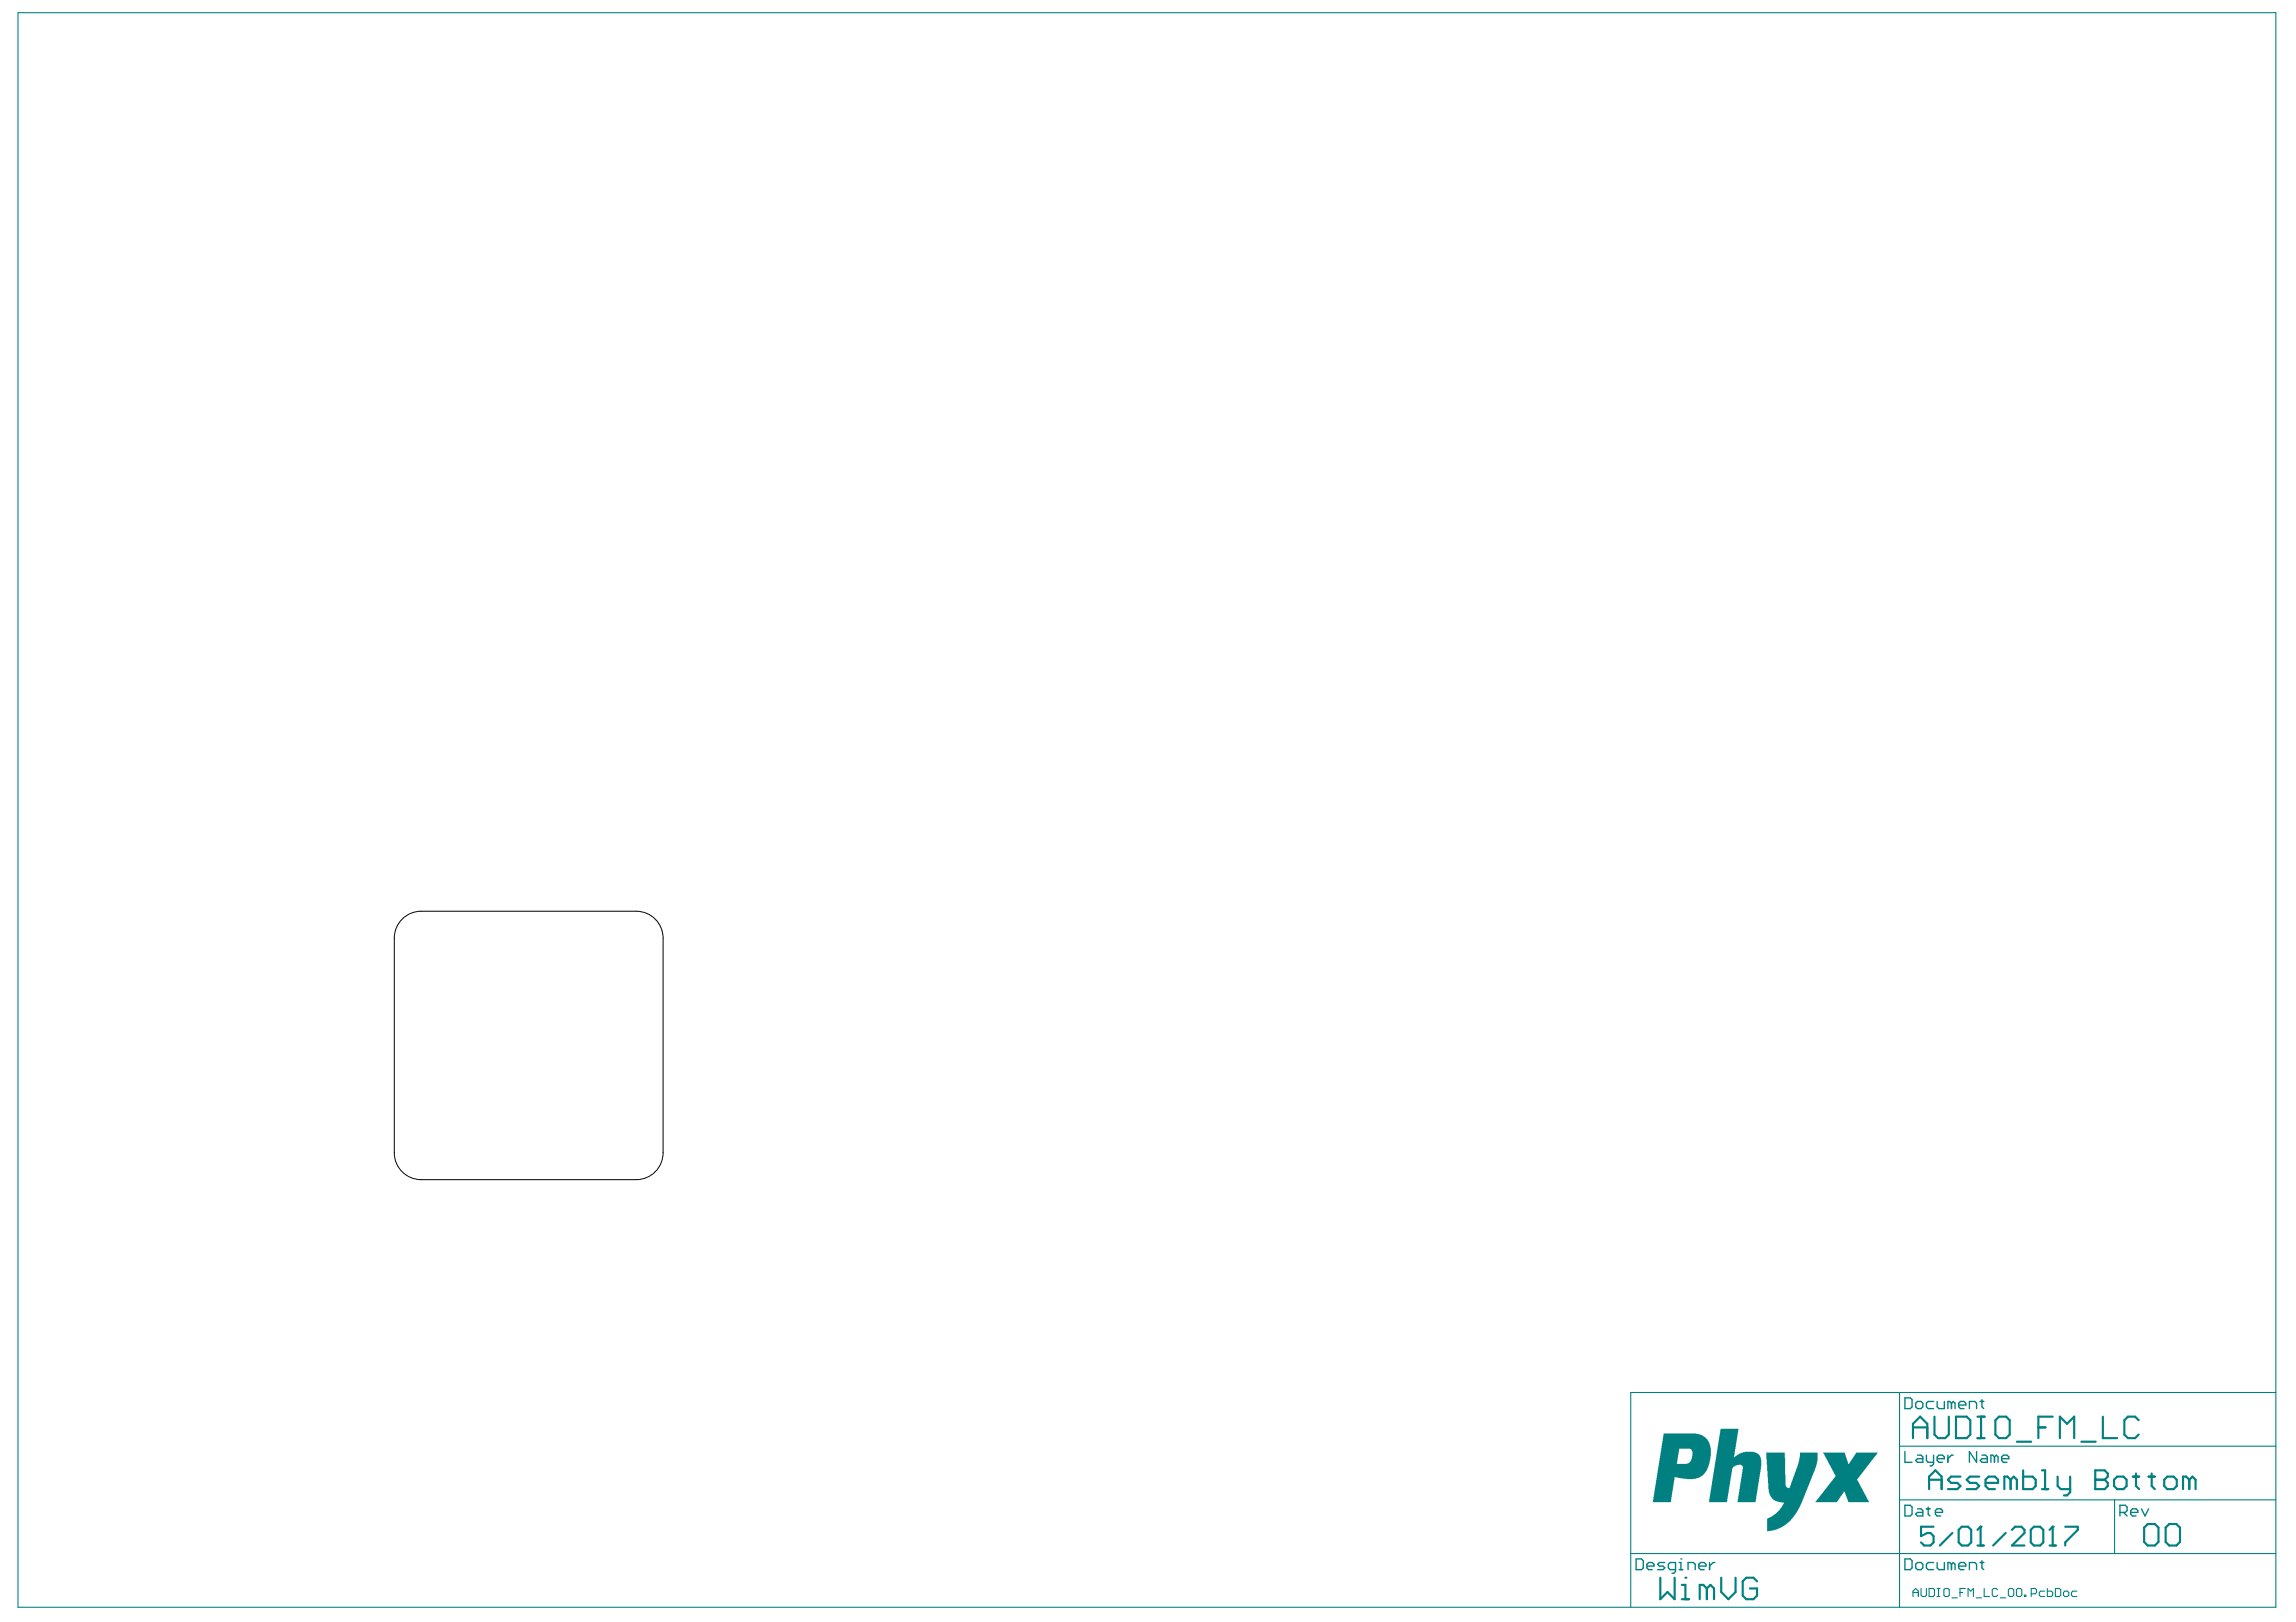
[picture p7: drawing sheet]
<svg xmlns="http://www.w3.org/2000/svg" width="297mm" height="210mm" viewBox="0 0 297 210" stroke-linecap="round" stroke-linejoin="round" font-family="sans-serif">
<g fill="none" stroke="#008080" stroke-width=".28">
<path d="M249.6 192.7v-1.6l.8-.8 .8 .8v1.6M249.6 191.5h1.6M253.6 191.1h-1.2l-.4 .4 .4 .4h.8l.4 .4-.4 .4h-1.2M256.1 191.1h-1.3l-.4 .4 .4 .4h.9l.4 .4-.4 .4h-1.3M256.9 191.9h1.6v-.4l-.4-.4h-.8l-.4 .4v.8l.4 .4h.8M260.1 191.5l-.4-.4h-.4v1.6M260.1 191.5v1.2M260.1 191.5l.4-.4 .4 .4v1.2M261.7 190.3v2.4h1.3l.4-.4v-.8l-.4-.4h-1.3M264.2 192.7h.8M264.2 190.3h.4v2.4M266.2 191.1v1.2l.4 .4h1.2"/>
<path d="M267.8 191.1v2l-.4 .4h-.4M271.1 191.5h.1M271.1 191.5h1.2M271.1 190.3h1.2l.4 .4v.4l-.4 .4 .4 .4v.4l-.4 .4h-1.2zM273.5 191.5l.4-.4h.8l.4 .4v.8l-.4 .4h-.8l-.4-.4zM275.9 191.1h.8M276.3 190.7v1.6l.4 .4M278 191.1h.8M278.4 190.7v1.6l.4 .4M280 191.5l.4-.4h.8l.4 .4v.8l-.4 .4h-.8l-.4-.4zM283.2 191.5l-.4-.4h-.4v1.6M283.2 191.5v1.2"/>
<path d="M283.2 191.5l.4-.4 .4 .4v1.2"/>
</g>
<g fill="#008080">
<path d="M235.9 188h2.7l.5 1.4 .2-.1 .9-1.3h2.7l-2.5 3.3a.38 .38 0 0 0 .1 .5l1.3 2.6h-2.7l-.5-1.4h-.1l-.8 1.4h-2.9l2.3-2.8 .1-.3a.34 .34 0 0 0 .1-.5z"/>
<path d="M228.5 188h2.4l.1 4.2 .1 .3 .3 .1 .2-.1 1.1-3.1 .2-.9v-.5h2.2v1l-.3 1.3-1.9 4.6-.7 1.3-1.1 1.1-1 .5-.8 .3-.7 .1v-1.2a.45 .45 0 0 1 .4-.6l.7-.5 .6-.5 .5-1h-.7l-.5-.2-.4-.4-.3-.4-.1-.7z"/>
<path d="M222.6 184.9h2.3l-.6 3.7 .8-.5 .6-.2h1.4l.4 .2 .3 .4 .1 .4v.9l-.8 4.6h-2.3l.6-4.1a.58 .58 0 0 0-.1-.7h-.6l-.3 .2a.59 .59 0 0 0-.3 .7l-.7 3.9h-2.3z"/>
<path d="M215.2 185.5h4.2l.9 .3 .6 .5 .3 .7 .1 .4v1.4l-.2 .8-.3 .8-.3 .3-.5 .5-.9 .2h-.9l-1.6-.2-.4 3.2h-2.4zM217.2 187.5l-.3 1.9h1.3l.3-.1 .4-.5 .1-.7a.56 .56 0 0 0-.3-.6z"/>
</g>
<g fill="none" stroke="#008080" stroke-width=".14">
<path d="M2.3 1.6h292.1v206.4h-292.1zM245.7 180.2v27.8M245.7 194.1h48.7M245.7 187.2h48.7M273.6 194.1v6.9M294.4 180.2h-83.4v27.8M211 201h83.4M247.5 206.6v-.7l.3-.3 .4 .3v.7M247.5 206.1h.7M248.5 205.6v.8l.2 .2h.4l.1-.2v-.8M249.6 205.6h.5l.2 .1v.7l-.2 .2h-.5zM250.6 206.6h.4"/>
<path d="M250.6 205.6h.4M250.8 205.6v1M251.5 205.7l.2-.1h.3l.2 .1v.7l-.2 .2h-.3l-.2-.2zM252.5 206.8h.7M253.6 206.1h.3M254.3 205.6h-.7v1M254.6 206.6v-1l.4 .3 .3-.3v1M255.7 206.8h.7M256.7 205.6v1h.7M258.4 205.7l-.1-.1h-.4l-.2 .1v.7l.2 .2h.4l.1-.2M258.8 206.8h.7M259.8 205.7l.2-.1h.3l.2 .1v.7l-.2 .2h-.3l-.2-.2z"/>
<path d="M260.9 205.7l.1-.1h.4l.2 .1v.7l-.2 .2h-.4l-.1-.2zM261.9 206.4h.2v.2h-.2zM262.8 206.3h.5l.2-.2v-.4l-.2-.1h-.5v1M264.5 205.9h-.5l-.2 .2v.3l.2 .2h.5M264.9 205.6v1h.5l.2-.2v-.3l-.2-.2h-.5M265.9 205.6h.5l.2 .1v.7l-.2 .2h-.5zM267 206.1l.1-.2h.4l.1 .2v.3l-.1 .2h-.4l-.1-.2zM268.7 205.9h-.5l-.2 .2v.3l.2 .2h.5"/>
</g>
<g fill="none" stroke="#008080" stroke-width=".17">
<path d="M246.4 194.8h.7l.3 .2v1l-.3 .2h-.7zM246.4 180.9h.7l.3 .2v1l-.3 .2h-.7zM246.4 187.8v1.4h1M247.8 181.6l.3-.2h.4l.3 .2v.5l-.3 .2h-.4l-.3-.2zM248.1 195.3h.4l.3 .2v.7h-.7l-.3-.2 .3-.3h.7M248.1 188.3h.4l.3 .2v.7h-.7l-.3-.2 .3-.2h.7M249.2 195.3h.5M249.2 188.3v.7l.3 .2h.7M249.5 195v1l.2 .2M250.2 181.4h-.7l-.3 .2v.5l.3 .2h.7M250.2 188.3v1.2l-.3 .2h-.2M250.4 195.7h.9v-.2l-.2-.2h-.5l-.2 .2v.5l.2 .2h.5"/>
<path d="M250.6 188.8h.9v-.3l-.2-.2h-.5l-.2 .2v.5l.2 .2h.5M250.6 181.4v.7l.2 .2h.7v-.9M252 188.3v.9M252.5 181.6l-.3-.2h-.2v.9M252.5 181.6l.2-.2 .2 .2v.7M252.5 181.6v.7M252.7 188.3h-.2l-.5 .5M253.4 181.8h.9v-.2l-.2-.2h-.5l-.2 .2v.5l.2 .2h.5M254.8 182.3v-.9h.7l.2 .2v.7M255.7 187.8v1.4l-.9-1.4v1.4M256.2 181.4h.4M256.4 188.3h.5l.2 .2v.7h-.7l-.2-.2 .2-.2h.7"/>
<path d="M256.4 181.1v1l.2 .2M258 188.5l-.2-.2h-.2v.9M258 188.5v.7M258 188.5l.3-.2 .2 .2v.7M259 188.8h.9v-.3l-.2-.2h-.5l-.2 .2v.5l.2 .2h.5M274.3 195.7h.7l.2-.2v-.5l-.2-.2h-.7v1.4M274.7 195.7l.5 .5M275.7 195.7h.9v-.2l-.3-.2h-.4l-.2 .2v.5l.2 .2h.4M277 195.3l.5 .9 .5-.9M211.7 201.7h.7l.2 .3v.9l-.2 .2h-.7zM213.1 202.7h.9v-.3l-.2-.2h-.5l-.2 .2v.5l.2 .2h.5M215.4 202.2h-.7l-.3 .2 .3 .3h.4l.3 .2-.3 .2h-.7"/>
<path d="M216.8 203.1h-.7l-.3-.2v-.5l.3-.2h.7v1.2l-.3 .2h-.2M217.2 203.1h.5M217.2 202.2h.3v.9M217.5 201.7h.1M218.4 203.1v-.9h.7l.2 .2v.7M219.8 202.7h.9v-.3l-.2-.2h-.5l-.2 .2v.5l.2 .2h.5M221.2 202.2v.9M221.9 202.2h-.3l-.4 .5M246.4 201.7h.7l.3 .3v.9l-.3 .2h-.7zM247.8 202.4l.3-.2h.4l.3 .2v.5l-.3 .2h-.4l-.3-.2zM250.2 202.2h-.7l-.3 .2v.5l.3 .2h.7M250.6 202.2v.7l.2 .2h.7v-.9"/>
<path d="M252.5 202.4l-.3-.2h-.2v.9M252.5 202.4v.7M252.5 202.4l.2-.2 .2 .2v.7M253.4 202.7h.9v-.3l-.2-.2h-.5l-.2 .2v.5l.2 .2h.5M254.8 203.1v-.9h.7l.2 .2v.7M256.2 202.2h.4M256.4 202v.9l.2 .2"/>
</g>
<g fill="none" stroke="#008080" stroke-width=".28">
<path d="M247.5 186.1v-1.8l.9-1 .9 1v1.8M247.5 184.7h1.8M250.2 197.6h-1.7v1.2l.8-.4h.4l.5 .4v.8l-.5 .4h-.8l-.4-.4M250.3 183.3v2.3l.4 .5h1l.4-.5v-2.3M252.6 198.4l-1.6 1.6M253 183.3h1.4l.5 .5v1.8l-.5 .5h-1.4zM253.4 198l.4-.4h.8l.4 .4v1.6l-.4 .4h-.8l-.4-.4zM255.8 186.1h1M255.8 183.3h1M256.2 197.6h.1M256.2 197.6v2.4M256.2 197.6l-.4 .4"/>
<path d="M256.3 183.3v2.8M258.1 183.8l.5-.5h.9l.5 .5v1.8l-.5 .5h-.9l-.5-.5zM259.5 198.4l-1.6 1.6M260.3 198l.4-.4h.8l.4 .4v.4l-1.6 1.6h1.6M260.9 186.6h1.9M262.7 198l.4-.4h.8l.4 .4v1.6l-.4 .4h-.8l-.4-.4zM263.7 184.7h.9M265.6 183.3h-1.9v2.8M265.6 197.6h.1M265.6 197.6v2.4M265.6 197.6l-.4 .4M266.5 186.1v-2.8l.9 1 .9-1v2.8"/>
<path d="M267.2 197.6h1.6v.4l-1.6 1.6v.4M269.3 186.6h1.8M272.1 183.3v2.8h1.8M276.7 183.8l-.5-.5h-.9l-.5 .5v1.8l.5 .5h.9l.5-.5M277.4 197.7l.5-.5h.9l.4 .5v1.8l-.4 .5h-.9l-.5-.5zM280.2 197.7l.4-.5h1l.4 .5v1.8l-.4 .5h-1l-.4-.5zM214.8 204.2v2.8l.9-1 1 1v-2.8M217.6 207h.9M217.6 205.1h.4v1.9M218 204.2h.1M220.8 205.6l-.4-.5h-.5v1.9M220.8 205.6v1.4"/>
<path d="M220.8 205.6l.5-.5 .5 .5v1.4M222.7 204.2v1.8l.9 1 .9-1v-1.8M227.3 204.6l-.5-.4h-.9l-.4 .4v1.9l.4 .5h.9l.5-.5v-.9h-.9M255.8 200h.8M265.2 200h.8"/>
</g>
<path d="M52 118.9a3.5 3.5 0 0 1 2.5-1h27.8a3.5 3.5 0 0 1 3.5 3.5v27.8a3.5 3.5 0 0 1-3.5 3.5h-27.8a3.5 3.5 0 0 1-3.5-3.5v-27.8a3.5 3.5 0 0 1 1-2.5z" fill="none" stroke="#000" stroke-width=".13"/>
</svg>
